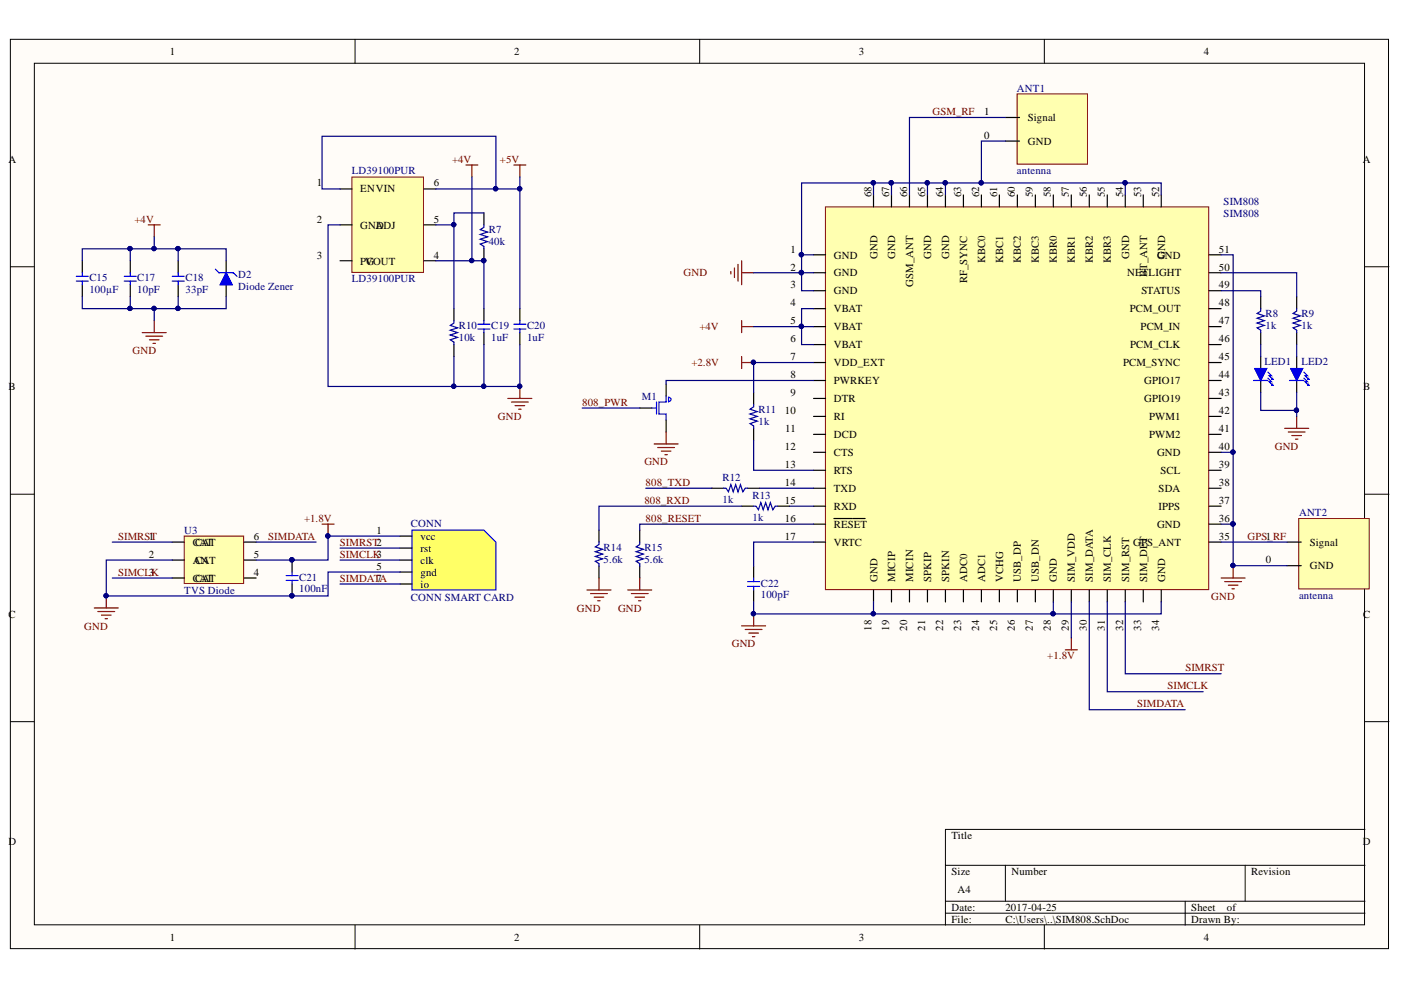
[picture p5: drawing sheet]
<svg xmlns="http://www.w3.org/2000/svg" width="297mm" height="210mm" viewBox="0 0 297 210" stroke-linecap="round" stroke-linejoin="round" font-family="sans-serif">
<defs><g id="words">
<g font-size="2.3">
<text x="36" y="11.7">1</text>
<text x="109" y="11.7">2</text>
<text x="182.1" y="11.7">3</text>
<text x="255.2" y="11.7">4</text>
<text x="208.7" y="29.4">0</text>
<text x="208.7" y="24.4">1</text>
<text x="217.9" y="25.7">Signal</text>
<text x="1.8" y="34.5">A</text>
<text x="217.9" y="30.7">GND</text>
<text x="289" y="34.5">A</text>
<text x="67.2" y="39.5">1</text>
<text x="76.4" y="40.8">ENVIN</text>
<text x="91.9" y="39.5">6</text>
<text x="184.7" y="41.8" transform="rotate(-90 184.7 41.8)">68</text>
<text x="188.6" y="41.8" transform="rotate(-90 188.6 41.8)">67</text>
<text x="192.4" y="41.8" transform="rotate(-90 192.4 41.8)">66</text>
<text x="196.2" y="41.8" transform="rotate(-90 196.2 41.8)">65</text>
<text x="200" y="41.8" transform="rotate(-90 200 41.8)">64</text>
<text x="203.8" y="41.8" transform="rotate(-90 203.8 41.8)">63</text>
<text x="207.6" y="41.8" transform="rotate(-90 207.6 41.8)">62</text>
<text x="211.4" y="41.8" transform="rotate(-90 211.4 41.8)">61</text>
<text x="215.2" y="41.8" transform="rotate(-90 215.2 41.8)">60</text>
<text x="219" y="41.8" transform="rotate(-90 219 41.8)">59</text>
<text x="222.8" y="41.8" transform="rotate(-90 222.8 41.8)">58</text>
<text x="226.6" y="41.8" transform="rotate(-90 226.6 41.8)">57</text>
<text x="230.4" y="41.8" transform="rotate(-90 230.4 41.8)">56</text>
<text x="234.2" y="41.8" transform="rotate(-90 234.2 41.8)">55</text>
<text x="238.1" y="41.8" transform="rotate(-90 238.1 41.8)">54</text>
<text x="241.9" y="41.8" transform="rotate(-90 241.9 41.8)">53</text>
<text x="245.7" y="41.8" transform="rotate(-90 245.7 41.8)">52</text>
<text x="67.2" y="47.2">2</text>
<text x="91.9" y="47.2">5</text>
<text x="76.4" y="48.5">GNADJ</text>
<text x="79.8" y="48.5">D</text>
<text x="167.6" y="53.6">1</text>
<text x="258.4" y="53.6">51</text>
<text x="67.2" y="54.8">3</text>
<text x="76.4" y="56.1">PG</text>
<text x="77.4" y="56.1">VOUT</text>
<text x="91.9" y="54.8">4</text>
<text x="167.6" y="57.4">2</text>
<text x="176.8" y="54.8">GND</text>
<text x="176.8" y="58.6">GND</text>
<text x="186" y="54.9" transform="rotate(-90 186 54.9)">GND</text>
<text x="189.8" y="54.9" transform="rotate(-90 189.8 54.9)">GND</text>
<text x="197.4" y="54.9" transform="rotate(-90 197.4 54.9)">GND</text>
<text x="201.2" y="54.9" transform="rotate(-90 201.2 54.9)">GND</text>
<text x="208.9" y="55.8" transform="rotate(-90 208.9 55.8)">KBC0</text>
<text x="212.7" y="55.8" transform="rotate(-90 212.7 55.8)">KBC1</text>
<text x="216.5" y="55.8" transform="rotate(-90 216.5 55.8)">KBC2</text>
<text x="220.3" y="55.8" transform="rotate(-90 220.3 55.8)">KBC3</text>
<text x="224.1" y="55.8" transform="rotate(-90 224.1 55.8)">KBR0</text>
<text x="227.9" y="55.8" transform="rotate(-90 227.9 55.8)">KBR1</text>
<text x="231.7" y="55.8" transform="rotate(-90 231.7 55.8)">KBR2</text>
<text x="235.5" y="55.8" transform="rotate(-90 235.5 55.8)">KBR3</text>
<text x="239" y="58.6">NETLIGHT</text>
<text x="239.4" y="54.9" transform="rotate(-90 239.4 54.9)">GND</text>
<text x="243.2" y="58.7" transform="rotate(-90 243.2 58.7)">BT_ANT</text>
<text x="245.3" y="54.8">GND</text>
<text x="247" y="54.9" transform="rotate(-90 247 54.9)">GND</text>
<text x="258.4" y="57.4">50</text>
<text x="167.6" y="61.2">3</text>
<text x="167.6" y="65">4</text>
<text x="176.8" y="62.4">GND</text>
<text x="193.6" y="60.8" transform="rotate(-90 193.6 60.8)">GSM_ANT</text>
<text x="205" y="60.1" transform="rotate(-90 205 60.1)">RF_SYNC</text>
<text x="242" y="62.4">STATUS</text>
<text x="258.4" y="65">48</text>
<text x="258.4" y="61.2">49</text>
<text x="167.6" y="68.8">5</text>
<text x="176.8" y="66.2">VBAT</text>
<text x="176.8" y="70">VBAT</text>
<text x="239.6" y="66.2">PCM_OUT</text>
<text x="241.8" y="70">PCM_IN</text>
<text x="258.4" y="68.8">47</text>
<text x="167.6" y="72.6">6</text>
<text x="167.6" y="76.4">7</text>
<text x="176.8" y="73.8">VBAT</text>
<text x="176.8" y="77.6">VDD_EXT</text>
<text x="238.1" y="77.6">PCM_SYNC</text>
<text x="239.6" y="73.8">PCM_CLK</text>
<text x="258.4" y="76.4">45</text>
<text x="258.4" y="72.6">46</text>
<text x="1.8" y="82.7">B</text>
<text x="167.6" y="80.2">8</text>
<text x="167.6" y="84">9</text>
<text x="176.8" y="81.4">PWRKEY</text>
<text x="242.6" y="81.4">GPIO17</text>
<text x="258.4" y="84">43</text>
<text x="258.4" y="80.2">44</text>
<text x="289" y="82.7">B</text>
<text x="166.4" y="87.8">10</text>
<text x="176.8" y="85.2">DTR</text>
<text x="176.8" y="89">RI</text>
<text x="242.6" y="85.2">GPIO19</text>
<text x="243.6" y="89">PWM1</text>
<text x="258.4" y="87.8">42</text>
<text x="166.4" y="95.4">12</text>
<text x="166.5" y="91.6">11</text>
<text x="176.8" y="92.8">DCD</text>
<text x="243.6" y="92.8">PWM2</text>
<text x="258.4" y="95.4">40</text>
<text x="258.4" y="91.6">41</text>
<text x="166.4" y="99.2">13</text>
<text x="176.8" y="96.6">CTS</text>
<text x="176.8" y="100.4">RTS</text>
<text x="245.3" y="96.6">GND</text>
<text x="246.1" y="100.4">SCL</text>
<text x="258.4" y="99.2">39</text>
<text x="166.4" y="103">14</text>
<text x="166.4" y="106.9">15</text>
<text x="176.8" y="104.3">TXD</text>
<text x="245.6" y="104.3">SDA</text>
<text x="258.4" y="106.9">37</text>
<text x="258.4" y="103">38</text>
<text x="79.9" y="113.2">1</text>
<text x="166.4" y="110.7">16</text>
<text x="176.8" y="108.1">RXD</text>
<text x="176.8" y="111.9">RESET</text>
<text x="245.3" y="111.9">GND</text>
<text x="245.6" y="108.1">IPPS</text>
<text x="258.4" y="110.7">36</text>
<text x="31.6" y="118.3">2</text>
<text x="31.6" y="114.5">1</text>
<text x="40.9" y="119.5">AN</text>
<text x="40.9" y="115.7">CAT</text>
<text x="41.4" y="119.5">CAT</text>
<text x="41.4" y="115.7">CAT</text>
<text x="53.8" y="118.3">5</text>
<text x="53.8" y="114.5">6</text>
<text x="89.2" y="114.5">vcc</text>
<text x="89.2" y="117">rst</text>
<text x="89.2" y="119.5">clk</text>
<text x="166.4" y="114.5">17</text>
<text x="176.8" y="115.7">VRTC</text>
<text x="240.2" y="115.7">GPS_ANT</text>
<text x="258.4" y="114.5">35</text>
<text x="268.4" y="119.5">0</text>
<text x="268.4" y="114.5">1</text>
<text x="277.7" y="115.7">Signal</text>
<text x="40.9" y="123.3">CAT</text>
<text x="41.4" y="123.3">CAT</text>
<text x="53.8" y="122.1">4</text>
<text x="79.9" y="120.8">5</text>
<text x="89.2" y="122.1">gnd</text>
<text x="89.2" y="124.6">io</text>
<text x="186" y="123.3" transform="rotate(-90 186 123.3)">GND</text>
<text x="189.8" y="123.3" transform="rotate(-90 189.8 123.3)">MICIP</text>
<text x="193.6" y="123.3" transform="rotate(-90 193.6 123.3)">MICIN</text>
<text x="197.4" y="123.3" transform="rotate(-90 197.4 123.3)">SPKIP</text>
<text x="201.2" y="123.3" transform="rotate(-90 201.2 123.3)">SPKIN</text>
<text x="205" y="123.3" transform="rotate(-90 205 123.3)">ADC0</text>
<text x="208.9" y="123.3" transform="rotate(-90 208.9 123.3)">ADC1</text>
<text x="212.7" y="123.3" transform="rotate(-90 212.7 123.3)">VCHG</text>
<text x="216.5" y="123.3" transform="rotate(-90 216.5 123.3)">USB_DP</text>
<text x="220.3" y="123.3" transform="rotate(-90 220.3 123.3)">USB_DN</text>
<text x="224.1" y="123.3" transform="rotate(-90 224.1 123.3)">GND</text>
<text x="227.9" y="123.3" transform="rotate(-90 227.9 123.3)">SIM_VDD</text>
<text x="231.7" y="123.3" transform="rotate(-90 231.7 123.3)">SIM_DATA</text>
<text x="235.5" y="123.3" transform="rotate(-90 235.5 123.3)">SIM_CLK</text>
<text x="239.4" y="123.3" transform="rotate(-90 239.4 123.3)">SIM_RST</text>
<text x="243.2" y="123.3" transform="rotate(-90 243.2 123.3)">SIM_DET</text>
<text x="247" y="123.3" transform="rotate(-90 247 123.3)">GND</text>
<text x="277.7" y="120.7">GND</text>
<text x="1.8" y="130.9">C</text>
<text x="289" y="130.9">C</text>
<text x="184.7" y="133.7" transform="rotate(-90 184.7 133.7)">18</text>
<text x="188.6" y="133.7" transform="rotate(-90 188.6 133.7)">19</text>
<text x="192.4" y="133.7" transform="rotate(-90 192.4 133.7)">20</text>
<text x="196.2" y="133.7" transform="rotate(-90 196.2 133.7)">21</text>
<text x="200" y="133.7" transform="rotate(-90 200 133.7)">22</text>
<text x="203.8" y="133.7" transform="rotate(-90 203.8 133.7)">23</text>
<text x="207.6" y="133.7" transform="rotate(-90 207.6 133.7)">24</text>
<text x="211.4" y="133.7" transform="rotate(-90 211.4 133.7)">25</text>
<text x="215.2" y="133.7" transform="rotate(-90 215.2 133.7)">26</text>
<text x="219" y="133.7" transform="rotate(-90 219 133.7)">27</text>
<text x="222.8" y="133.7" transform="rotate(-90 222.8 133.7)">28</text>
<text x="226.6" y="133.7" transform="rotate(-90 226.6 133.7)">29</text>
<text x="230.4" y="133.7" transform="rotate(-90 230.4 133.7)">30</text>
<text x="234.2" y="133.7" transform="rotate(-90 234.2 133.7)">31</text>
<text x="238.1" y="133.7" transform="rotate(-90 238.1 133.7)">32</text>
<text x="241.9" y="133.7" transform="rotate(-90 241.9 133.7)">33</text>
<text x="245.7" y="133.7" transform="rotate(-90 245.7 133.7)">34</text>
<text x="1.8" y="179.2">D</text>
<text x="201.7" y="177.9">Title</text>
<text x="289" y="179.2">D</text>
<text x="201.7" y="185.5">Size</text>
<text x="214.4" y="185.5">Number</text>
<text x="265.3" y="185.5">Revision</text>
<text x="203" y="189.3">A4</text>
<text x="201.7" y="193.1">Date:</text>
<text x="201.7" y="195.7">File:</text>
<text x="213.2" y="193.1">2017-04-25</text>
<text x="213.2" y="195.7">C:\Users\..\SIM808.SchDoc</text>
<text x="252.6" y="193.1">Sheet</text>
<text x="252.6" y="195.7">Drawn By:</text>
<text x="260.1" y="193.1">of</text>
<text x="36" y="199.5">1</text>
<text x="109" y="199.5">2</text>
<text x="182.1" y="199.5">3</text>
<text x="255.2" y="199.5">4</text>
</g>
<g font-size="2.3" fill="#000080">
<text x="215.6" y="19.4">ANT1</text>
<text x="74.6" y="37">LD39100PUR</text>
<text x="215.6" y="36.9">antenna</text>
<text x="259.4" y="43.4">SIM808</text>
<text x="259.4" y="46">SIM808</text>
<text x="103.6" y="52">40k</text>
<text x="103.6" y="49.5">R7</text>
<text x="18.9" y="59.6">C15</text>
<text x="29.1" y="59.6">C17</text>
<text x="39.3" y="59.6">C18</text>
<text x="50.5" y="58.9">D2</text>
<text x="74.6" y="59.9">LD39100PUR</text>
<text x="18.9" y="62.2">100µF</text>
<text x="29.1" y="62.2">10pF</text>
<text x="39.3" y="62.2">33pF</text>
<text x="50.5" y="61.4">Diode Zener</text>
<text x="97.3" y="69.8">R10</text>
<text x="104.1" y="69.8">C19</text>
<text x="111.7" y="69.8">C20</text>
<text x="268.3" y="69.8">1k</text>
<text x="268.3" y="67.2">R8</text>
<text x="275.9" y="69.8">1k</text>
<text x="275.9" y="67.2">R9</text>
<text x="97.3" y="72.3">10k</text>
<text x="104.1" y="72.3">1uF</text>
<text x="111.7" y="72.3">1uF</text>
<text x="268.1" y="77.4">LED1</text>
<text x="275.9" y="77.4">LED2</text>
<text x="136.1" y="84.7">M1</text>
<text x="160.8" y="87.5">R11</text>
<text x="160.8" y="90.1">1k</text>
<text x="153.2" y="102">R12</text>
<text x="153.2" y="106.6">1k</text>
<text x="159.5" y="105.9">R13</text>
<text x="39.1" y="113.2">U3</text>
<text x="87.1" y="111.7">CONN</text>
<text x="159.5" y="110.4">1k</text>
<text x="275.4" y="109.5">ANT2</text>
<text x="128" y="119.3">5.6k</text>
<text x="128" y="116.7">R14</text>
<text x="136.6" y="119.3">5.6k</text>
<text x="136.6" y="116.7">R15</text>
<text x="39.1" y="125.9">TVS Diode</text>
<text x="63.4" y="125.6">100nF</text>
<text x="63.4" y="123.1">C21</text>
<text x="161.3" y="124.4">C22</text>
<text x="87.1" y="127.4">CONN SMART CARD</text>
<text x="161.3" y="126.9">100pF</text>
<text x="275.4" y="127">antenna</text>
</g>
<g font-size="2.3" fill="#800000">
<text x="197.7" y="24.4">GSM_RF</text>
<text x="95.8" y="34.5">+4V</text>
<text x="106" y="34.5">+5V</text>
<text x="28.5" y="47.2">+4V</text>
<text x="144.9" y="58.6">GND</text>
<text x="148.3" y="70">+4V</text>
<text x="28.1" y="75.1">GND</text>
<text x="146.6" y="77.6">+2.8V</text>
<text x="105.6" y="89">GND</text>
<text x="123.4" y="86">808_PWR</text>
<text x="270.3" y="95.4">GND</text>
<text x="136.6" y="98.7">GND</text>
<text x="136.6" y="106.9">808_RXD</text>
<text x="136.9" y="103">808_TXD</text>
<text x="64.5" y="110.7">+1.8V</text>
<text x="136.9" y="110.7">808_RESET</text>
<text x="25" y="114.5">SIMRST</text>
<text x="56.8" y="114.5">SIMDATA</text>
<text x="72.1" y="115.7">SIMRST2</text>
<text x="72.1" y="118.3">SIMCLK3</text>
<text x="264.5" y="114.5">GPS_RF</text>
<text x="25" y="122.1">SIMCL3K</text>
<text x="72.1" y="123.3">SIMDAT7A</text>
<text x="122.3" y="129.7">GND</text>
<text x="131" y="129.7">GND</text>
<text x="256.8" y="127.1">GND</text>
<text x="17.8" y="133.5">GND</text>
<text x="155.1" y="137.3">GND</text>
<text x="222" y="139.8">+1.8V</text>
<text x="251.3" y="142.3">SIMRST</text>
<text x="241.1" y="150">SIMDATA</text>
<text x="247.5" y="146.2">SIMCLK</text>
</g>
</g></defs>
<g fill="#fffcf8" stroke="#000" stroke-width=".21">
<path d="M2.2 8.3h292.2v192.8h-292.2z"/>
<path d="M7.3 13.4h282v182.7h-282z"/>
</g>
<g fill="none" stroke="#000" stroke-width=".21">
<path d="M75.3 8.3v5.1M148.3 8.3v5.1M221.4 8.3v5.1M2.2 56.6h5.1M289.4 56.6h5.1M2.2 104.8h5.1M289.4 104.8h5.1M2.2 153h5.1M289.4 153h5.1M289.4 175.9h-88.9v20.3M75.3 196.2v5M148.3 196.2v5"/>
<path d="M200.5 183.5h88.9M200.5 191.1h88.9M200.5 193.6h88.9M213.2 183.5v7.6M221.4 196.2v5M251.3 191.1v5.1M264 183.5v7.6"/>
</g>
<path d="M175 43.9h81.3v81.1h-81.3z" fill="#ffffb0" stroke="#800000" stroke-width=".21"/>
<g fill="none" stroke="#000" stroke-width=".25">
<path d="M102.6 45.1v2.6M102.6 52.8v2.5M172.5 54h2.5M172.5 57.8h2.5M185.2 41.3v2.6M189 41.3v2.6M192.8 41.3v2.6M196.6 41.3v2.6M200.5 41.3v2.6M204.3 41.3v2.6M208.1 41.3v2.6M211.9 41.3v2.6"/>
<path d="M215.7 41.3v2.6M219.5 41.3v2.6M223.3 41.3v2.6M227.1 41.3v2.6M231 41.3v2.6M234.8 41.3v2.6M238.6 41.3v2.6M242.4 41.3v2.6M246.2 41.3v2.6M256.4 54h2.5M256.4 57.8h2.5M96.2 65.4v2.6"/>
<path d="M96.2 73.1v2.5M102.6 65.4v2.6M102.6 70.5v2.6M110.2 65.4v2.6M110.2 70.5v2.6M172.5 61.6h2.5M172.5 65.4h2.5M172.5 69.3h2.5M172.5 73.1h2.5M172.5 76.9h2.5M256.4 61.6h2.5M256.4 65.4h2.5"/>
<path d="M256.4 69.3h2.5M256.4 73.1h2.5M256.4 76.9h2.5M172.5 80.7h2.5M172.5 84.5h2.5M172.5 88.3h2.5M172.5 92.1h2.5M172.5 95.9h2.5M172.5 99.7h2.5M256.4 80.7h2.5M256.4 84.5h2.5M256.4 88.3h2.5"/>
<path d="M256.4 92.1h2.5M256.4 95.9h2.5M256.4 99.7h2.5M172.5 103.5h2.5M172.5 107.3h2.5M172.5 111.1h2.5M172.5 114.9h2.5M176.8 109.9h3.9M180.8 109.9h1.3M182.2 109.9h1.2M256.4 103.5h2.5M256.4 107.3h2.5"/>
<path d="M256.4 111.1h2.5M256.4 114.9h2.5M185.2 125.1v2.5M189 125.1v2.5M192.8 125.1v2.5M196.6 125.1v2.5M200.5 125.1v2.5M204.3 125.1v2.5M208.1 125.1v2.5M211.9 125.1v2.5M215.7 125.1v2.5M219.5 125.1v2.5"/>
<path d="M223.3 125.1v2.5M227.1 125.1v2.5M231 125.1v2.5M234.8 125.1v2.5M238.6 125.1v2.5M242.4 125.1v2.5M246.2 125.1v2.5"/>
</g>
<g fill="none" stroke="#800000" stroke-width=".25">
<path d="M155 57.6v.5M155.7 56.8v2M156.5 56.1v3.5M157.2 55.3v5.1M157.2 57.8h2.6M157.2 68v2.5M157.2 75.6v2.5M157.2 69.3h2.6M157.2 76.9h2.6M157.2 132.7h5.1M158 133.5h3.6M158.8 134.2h2"/>
<path d="M159.5 135h.5M159.8 130.2v2.5M225.9 137.8h2.5M227.1 135.2v2.6M258.9 122.6h5.1M259.7 123.3h3.5M260.4 124.1h2.1M261.2 124.8h.5M261.5 120v2.6"/>
</g>
<g fill="#000080" stroke="#000080" stroke-width=".21">
<circle cx="159.7" cy="76.8" r=".46"/>
<circle cx="159.7" cy="130.1" r=".46"/>
<circle cx="102.5" cy="55.2" r=".46"/>
</g>
<path d="M102.6 47.7v.5l-.8 .5 1.6 .5-1.6 .5 1.6 .5-1.6 .5 1.6 .5-1.6 .5 .8 .5v.6M96.2 68v.5l-.7 .5 1.5 .5-1.5 .5 1.5 .5-1.5 .5 1.5 .5-1.5 .5 .7 .6v.5" fill="none" stroke="#0000b4" stroke-width=".25"/>
<path d="M101.3 68.7h2.6M101.3 69.8h2.6M102.6 68v.7M102.6 69.8v.7M109 68.7h2.5M109 69.8h2.5M110.2 68v.7M110.2 69.8v.7" fill="none" stroke="#00f" stroke-width=".25"/>
<path d="M74.6 37.5h15.2v20.3h-15.2z" fill="#ffffb0" stroke="#800000" stroke-width=".21"/>
<path d="M72.1 40.1h2.5M72.1 47.7h2.5M72.1 55.3h2.5M89.9 40.1h2.5M89.9 47.7h2.5M89.9 55.3h2.5M159.8 83.2v2.5M159.8 90.8v2.6M159.8 120v2.6M159.8 125.1v2.5" fill="none" stroke="#000" stroke-width=".25"/>
<path d="M109 35h2.5M110.2 35v2.5M107.7 84.5h5.1M108.4 85.2h3.6M109.2 86h2M110 86.8h.5M110.2 81.9v2.6" fill="none" stroke="#800000" stroke-width=".25"/>
<circle cx="110.2" cy="81.9" r=".46" fill="#000080" stroke="#000080" stroke-width=".21"/>
<path d="M158.5 124.3h2.6M158.5 123.3h2.6M159.8 122.6v.7M159.8 124.3v.8" fill="none" stroke="#00f" stroke-width=".25"/>
<path d="M159.8 85.7v.6l-.8 .5 1.5 .5-1.5 .5 1.5 .5-1.5 .5 1.5 .5-1.5 .5 .8 .5v.5" fill="none" stroke="#0000b4" stroke-width=".25"/>
<path d="M39.1 113.7h12.6v10h-12.6z" fill="#ffffb0" stroke="#800000" stroke-width=".21"/>
<path d="M36.5 118.7h2.6M36.5 114.9h2.6M51.8 118.7h2.5M51.8 114.9h2.5M36.5 122.6h2.6M51.8 122.6h2.5" fill="none" stroke="#000" stroke-width=".25"/>
<path d="M98.8 35h2.5M100.1 35v2.5M20 128.9h5.1M20.8 129.7h3.5M21.5 130.4h2M22.3 131.2h.5M22.5 126.4v2.5" fill="none" stroke="#800000" stroke-width=".25"/>
<circle cx="22.5" cy="126.3" r=".46" fill="#000080" stroke="#000080" stroke-width=".21"/>
<path d="M87.3 112.4h15.3l2.5 2.5v10.2h-17.8z" fill-rule="evenodd" fill="#ff6"/>
<path d="M273.7 78.1h2.5l-1.3 2.6zM273.4 80.7h3M87.3 112.4h15.3l2.5 2.5v10.2h-17.8z" fill="none" stroke="#00f" stroke-width=".25"/>
<path d="M267.3 62.9v2.5M267.3 70.5v2.6M274.9 62.9v2.5M274.9 70.5v2.6M274.9 75.6v2.5M274.9 80.7v2.5M84.8 113.7h2.5M84.8 116.2h2.5M84.8 118.7h2.5M84.8 121.3h2.5M84.8 123.8h2.5" fill="none" stroke="#000" stroke-width=".25"/>
<path d="M272.4 90.8h5.1M273.1 91.6h3.6M273.9 92.3h2M274.7 93.1h.5M274.9 88.3v2.5M68.3 111.1h2.5M69.6 111.1v2.6" fill="none" stroke="#800000" stroke-width=".25"/>
<circle cx="69.5" cy="113.6" r=".46" fill="#000080" stroke="#000080" stroke-width=".21"/>
<path d="M267.3 65.4v.6l-.8 .5 1.6 .5-1.6 .5 1.6 .5-1.6 .5 1.6 .5-1.6 .5 .8 .5v.5M274.9 65.4v.6l-.7 .5 1.5 .5-1.5 .5 1.5 .5-1.5 .5 1.5 .5-1.5 .5 .7 .5v.5" fill="none" stroke="#0000b4" stroke-width=".25"/>
<path d="M273.7 78.1h2.5l-1.3 2.6z" fill="#00f"/>
<path d="M273.7 78.1h2.5l-1.3 2.6z" fill="none" stroke="#00f" stroke-width=".21"/>
<path d="M266 78.1h2.6l-1.3 2.6zM276.4 78.9l.8 .8h-.5l.8 .7h-.3h.3v-.2M265.8 80.7h3M276.4 80.2l.8 .7h-.5l.8 .8h-.3h.3v-.3" fill="none" stroke="#00f" stroke-width=".25"/>
<path d="M267.3 75.6v2.5M267.3 80.7v2.5" fill="none" stroke="#000" stroke-width=".25"/>
<path d="M266 78.1h2.6l-1.3 2.6z" fill="#00f"/>
<path d="M266 78.1h2.6l-1.3 2.6z" fill="none" stroke="#00f" stroke-width=".21"/>
<g fill="none" stroke="#00f" stroke-width=".25">
<path d="M26.3 59.6h2.6M26.3 58.6h2.6M27.6 57.8v.8M27.6 59.6v.8M36.5 59.6h2.6M36.5 58.6h2.6M37.8 57.8v.8M37.8 59.6v.8M46.4 57.8h3.1M47.9 57.8l1.3 2.6h-2.5zM268.8 78.9l.8 .8h-.5l.7 .7h-.2h.2v-.2M138.2 86.5h1"/>
<path d="M139.2 85.2v2.6M141.2 84v1.2h-1.5v2.6h1.5v1.2M141.8 85.1l.4-.2a.47 .47 0 0 0-.5-.7v1M268.8 80.2l.8 .7h-.5l.7 .8h-.2h.2v-.3M60.7 123.1h2.5M60.7 122h2.5M61.9 121.3v.7M61.9 123.1v.7"/>
</g>
<path d="M27.6 55.3v2.5M37.8 55.3v2.5M47.9 55.3v2.5M27.6 60.4v2.5M37.8 60.4v2.5M47.9 60.4v2.5M135.6 86.5h2.6M141.2 81.4v2.6M141.2 89v2.6M61.9 118.7v2.6M61.9 123.8v2.6" fill="none" stroke="#000" stroke-width=".25"/>
<g fill="#000080" stroke="#000080" stroke-width=".21">
<circle cx="61.9" cy="118.7" r=".46"/>
<circle cx="61.9" cy="126.3" r=".46"/>
</g>
<path d="M47.9 57.8l1.3 2.6h-2.5z" fill="#00f"/>
<path d="M47.9 57.8l1.3 2.6h-2.5z" fill="none" stroke="#00f" stroke-width=".21"/>
<path d="M16.2 59.6h2.5M16.2 58.6h2.5M17.4 57.8v.8M17.4 59.6v.8M45.7 57.1l.7 .7M49.5 57.8l.7 .8" fill="none" stroke="#00f" stroke-width=".25"/>
<path d="M17.4 55.3v2.5M17.4 60.4v2.5M127 112.4v2.5M135.6 112.4v2.5M150.9 103.5h2.5M157.2 107.3h2.6M158.5 103.5h2.6M164.9 107.3h2.5M127 120v2.6M135.6 120v2.6" fill="none" stroke="#000" stroke-width=".25"/>
<g fill="none" stroke="#800000" stroke-width=".25">
<path d="M31.4 47.7h2.6M32.7 47.7v2.5M30.2 70.5h5M30.9 71.3h3.6M31.7 72h2M32.4 72.8h.6M32.7 68v2.5M138.7 94.1h5.1M139.5 94.9h3.5M140.2 95.6h2M141 96.4h.5M141.2 91.6v2.5"/>
<path d="M124.5 125.1h5M125.2 125.9h3.6M126 126.6h2M126.7 127.4h.6M127 122.6v2.5M133.1 125.1h5.1M133.9 125.9h3.5M134.6 126.6h2.1M135.4 127.4h.5M135.6 122.6v2.5"/>
</g>
<path d="M127 114.9v.5l-.8 .6 1.6 .5-1.6 .5 1.6 .5-1.6 .5 1.6 .5-1.6 .5 .8 .5v.5M135.6 114.9v.5l-.7 .6 1.5 .5-1.5 .5 1.5 .5-1.5 .5 1.5 .5-1.5 .5 .7 .5v.5M153.4 103.5h.5l.5 .8 .6-1.5 .5 1.5 .5-1.5 .5 1.5 .5-1.5 .5 1.5 .5-.8h.5M159.8 107.3h.5l.5 .8 .5-1.5 .5 1.5 .5-1.5 .5 1.5 .5-1.5 .6 1.5 .5-.8h.5" fill="none" stroke="#0000b4" stroke-width=".25"/>
<path d="M275.4 109.9h14.9v15h-14.9z" fill="#ffffb0" stroke="#800000" stroke-width=".21"/>
<path d="M272.9 119.9h3M272.9 114.9h3" fill="none" stroke="#000" stroke-width=".25"/>
<path d="M215.6 19.9h15v14.9h-15z" fill="#ffffb0" stroke="#800000" stroke-width=".21"/>
<path d="M213.2 29.9h3M213.2 24.9h3" fill="none" stroke="#000" stroke-width=".25"/>
<g fill="none" stroke="#000080" stroke-width=".25">
<path d="M100.1 37.5v17.8M110.2 37.5v2.6M185.2 38.8v2.5M189 38.8v2.5M196.6 38.8v2.5M200.5 38.8h45.7v2.5M213.2 24.9h-20.4v16.4M213.2 29.9h-5.1v8.9M238.6 38.8v2.5M17.4 55.3v-2.5h30.5v2.5M27.6 52.8v2.5M32.7 50.2v2.6"/>
<path d="M37.8 52.8v2.5M72.1 47.7h-2.5v34.2h40.6v-8.8M72.1 40.1h-3.8v-11.2h36.8v11.2M92.4 40.1h17.8v25.3M92.4 55.3h10.2v10.1M92.4 47.7h3.8v17.7M102.6 45.1h-6.4v2.6M159.8 57.8h12.7M172.5 54h-2.5v7.6h2.5M200.5 41.3v-2.5h-30.5v15.2M258.9 57.8h16v5.1M258.9 54h2.6v57.1"/>
<path d="M17.4 62.9v2.5h30.5v-2.5M27.6 62.9v2.5M32.7 65.4v2.6M37.8 62.9v2.5M96.2 75.6v6.3M102.6 73.1v8.8M159.8 69.3h12.7M172.5 76.9h-12.7v6.3M172.5 65.4h-2.5v7.7h2.5M258.9 61.6h8.4v1.3M267.3 73.1v2.5M274.9 73.1v2.5"/>
<path d="M123.4 86.5h12.2M159.8 93.4v6.3h12.7M172.5 80.7h-31.3v.7M258.9 95.9h2.6M267.3 83.2v3.8h7.6M274.9 83.2v5.1M23.8 114.9h12.7M36.5 118.7h-14v7.7h47.1v-5.1h15.2M54.3 114.9h12.7M72.1 116.2h12.7M72.1 118.7h12.7M84.8 113.7h-15.2v5h-15.3"/>
<path d="M136.9 103.5h14M157.2 107.3h-30.2v5.1M161.1 103.5h11.4M167.4 107.3h5.1M172.5 114.9h-12.7v5.1M172.5 111.1h-36.9v1.3M258.9 114.9h14M258.9 111.1h2.6M261.5 111.1v8.8M272.9 119.9l-11.4 .1M23.8 122.6h12.7M72.1 123.8h12.7"/>
<path d="M159.8 127.6v2.6h25.4v-2.6M223.3 127.6v2.6h-38.1M227.1 127.6v7.6M231 127.6v22.9h20.3M234.8 127.6v19.1h20.3M238.6 127.6v15.3h20.3M246.2 127.6v2.6h-22.9"/>
</g>
<g fill="#000080" stroke="#000080" stroke-width=".21">
<circle cx="169.9" cy="57.8" r=".46"/>
<circle cx="169.9" cy="69.2" r=".46"/>
<circle cx="159.7" cy="76.8" r=".46"/>
<circle cx="185.1" cy="130.1" r=".46"/>
<circle cx="159.7" cy="130.1" r=".46"/>
<circle cx="223.3" cy="130.1" r=".46"/>
<circle cx="261.4" cy="111.1" r=".46"/>
<circle cx="261.4" cy="95.9" r=".46"/>
<circle cx="196.6" cy="38.8" r=".46"/>
<circle cx="188.9" cy="38.8" r=".47"/>
<circle cx="185.1" cy="38.8" r=".46"/>
<circle cx="238.5" cy="38.8" r=".46"/>
<circle cx="105.1" cy="40" r=".46"/>
<circle cx="110.2" cy="40" r=".46"/>
<circle cx="100" cy="55.2" r=".46"/>
<circle cx="102.5" cy="55.2" r=".46"/>
<circle cx="96.2" cy="47.6" r=".46"/>
<circle cx="96.2" cy="81.9" r=".46"/>
<circle cx="102.5" cy="81.9" r=".46"/>
<circle cx="110.2" cy="81.9" r=".46"/>
<circle cx="69.5" cy="113.6" r=".46"/>
<circle cx="61.9" cy="118.7" r=".46"/>
<circle cx="61.9" cy="126.3" r=".46"/>
<circle cx="22.5" cy="126.3" r=".46"/>
<circle cx="274.9" cy="87" r=".46"/>
<circle cx="169.9" cy="54" r=".46"/>
<circle cx="200.4" cy="38.8" r=".46"/>
<circle cx="208" cy="38.8" r=".46"/>
<circle cx="27.6" cy="52.7" r=".46"/>
<circle cx="37.7" cy="52.7" r=".46"/>
<circle cx="27.6" cy="65.4" r=".46"/>
<circle cx="37.7" cy="65.4" r=".46"/>
<circle cx="32.6" cy="65.4" r=".46"/>
<circle cx="32.6" cy="52.7" r=".46"/>
<circle cx="261.4" cy="119.9" r=".46"/>
</g>
<use href="#words"/>
</svg>
